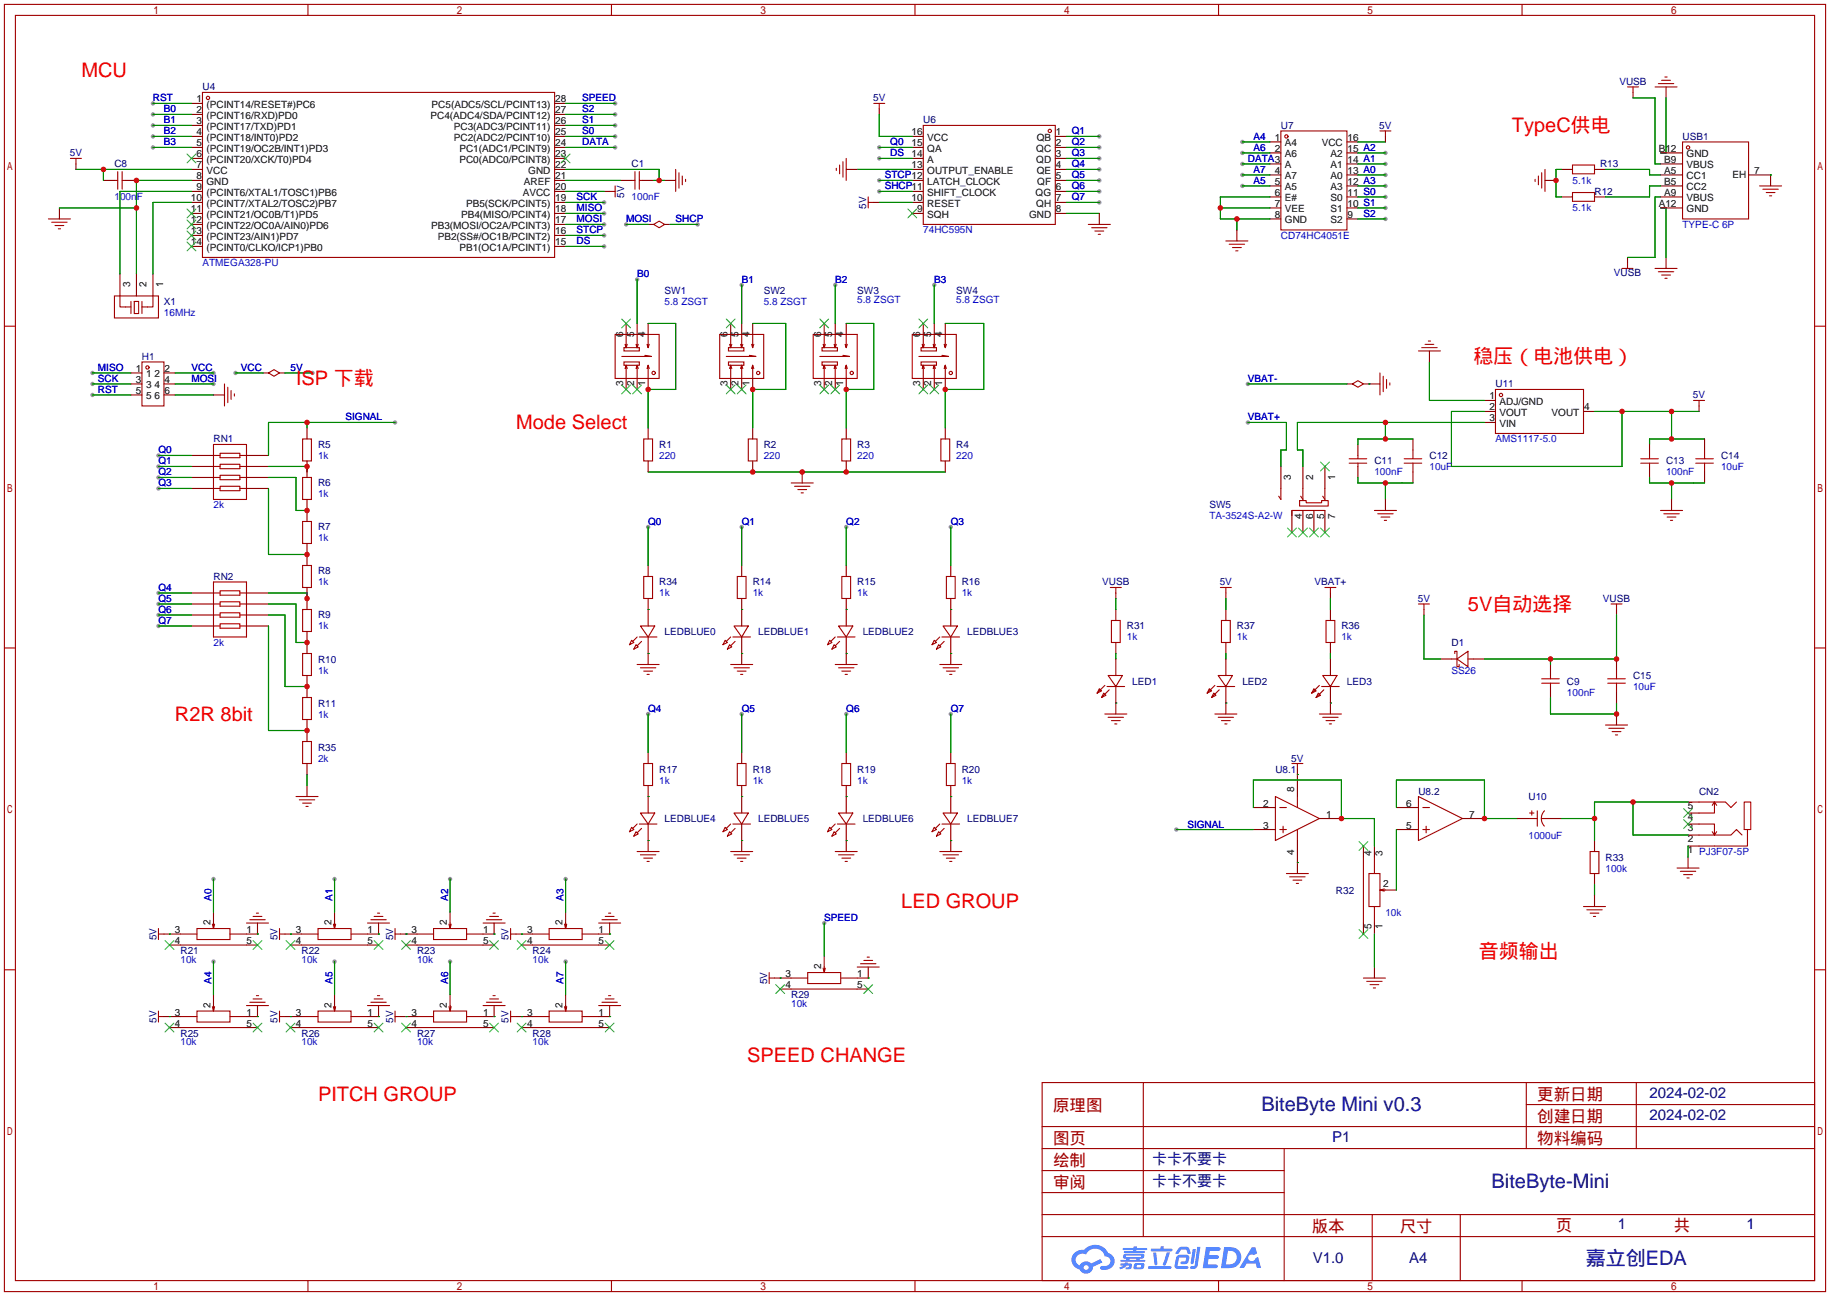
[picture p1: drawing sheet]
<svg xmlns="http://www.w3.org/2000/svg" width="422mm" height="299mm" viewBox="0 0 422 299" stroke-linecap="round" stroke-linejoin="round" font-family="sans-serif">
<defs><g id="words">
<g font-size="4.6" fill="#f00">
<text x="18.8" y="17.9">MCU</text>
<text x="349" y="30.6">TypeC供电</text>
<text x="340.1" y="83.9">稳压（电池供电）</text>
<text x="68.3" y="89">ISP 下载</text>
<text x="119.1" y="99.2">Mode Select</text>
<text x="338.8" y="141.1">5V自动选择</text>
<text x="40.4" y="166.5">R2R 8bit</text>
<text x="208" y="209.6">LED GROUP</text>
<text x="341.4" y="221.1">音频输出</text>
<text x="172.5" y="245.2">SPEED CHANGE</text>
<text x="73.4" y="254.1">PITCH GROUP</text>
</g>
<g font-size="4.6" fill="#000080">
<text x="291.1" y="256.4">BiteByte Mini v0.3</text>
<text x="344.3" y="274.2">BiteByte-Mini</text>
<text x="366" y="292">嘉立创EDA</text>
</g>
<g font-size="3.8" fill="#a00000">
<text x="243.1" y="256.5">原理图</text>
<text x="354.8" y="254">更新日期</text>
<text x="354.8" y="259.1">创建日期</text>
<text x="243.1" y="269.2">绘制</text>
<text x="243.1" y="264.2">图页</text>
<text x="354.8" y="264.2">物料编码</text>
<text x="243.1" y="274.3">审阅</text>
<text x="302.8" y="284.5">版本</text>
<text x="323.1" y="284.5">尺寸</text>
<text x="359.2" y="284.2">页</text>
<text x="386.3" y="284.2">共</text>
</g>
<g font-size="3.5" fill="#000080">
<text x="380.7" y="253.5">2024-02-02</text>
<text x="307.5" y="263.7">P1</text>
<text x="380.7" y="258.6">2024-02-02</text>
<text x="265.9" y="268.8">卡卡不要卡</text>
<text x="265.9" y="273.8">卡卡不要卡</text>
<text x="373.4" y="283.7">1</text>
<text x="403.2" y="283.7">1</text>
<text x="303" y="291.6">V1.0</text>
<text x="325.3" y="291.6">A4</text>
</g>
<g font-size="2.3" fill="#00f">
<text x="35.3" y="23.4">RST</text>
<text x="134.4" y="23.4">SPEED</text>
<text x="37.8" y="26">B0</text>
<text x="37.8" y="28.5">B1</text>
<text x="134.4" y="26">S2</text>
<text x="134.4" y="28.5">S1</text>
<text x="37.8" y="31">B2</text>
<text x="37.8" y="33.6">B3</text>
<text x="134.4" y="31">S0</text>
<text x="134.4" y="33.6">DATA</text>
<text x="205.5" y="33.6">Q0</text>
<text x="247.4" y="31">Q1</text>
<text x="247.4" y="33.6">Q2</text>
<text x="289.3" y="34.8">A6</text>
<text x="289.3" y="32.3">A4</text>
<text x="204.2" y="41.2">STCP12</text>
<text x="205.5" y="36.1">DS</text>
<text x="247.4" y="36.1">Q3</text>
<text x="247.4" y="38.7">Q4</text>
<text x="247.4" y="41.2">Q5</text>
<text x="288" y="37.4">DATA3</text>
<text x="289.3" y="39.9">A7</text>
<text x="26.4" y="46.3">100nF</text>
<text x="133.1" y="46.3">SCK</text>
<text x="145.8" y="46.3">100nF</text>
<text x="204.2" y="43.7">SHCP11</text>
<text x="247.4" y="43.7">Q6</text>
<text x="247.4" y="46.3">Q7</text>
<text x="289.3" y="42.5">A5</text>
<text x="363" y="42.5">5.1k</text>
<text x="133.1" y="53.9">STCP</text>
<text x="133.1" y="51.4">MOSI</text>
<text x="133.1" y="48.8">MISO</text>
<text x="144.5" y="51.4">MOSI</text>
<text x="156" y="51.4">SHCP</text>
<text x="213.1" y="53.9">74HC595N</text>
<text x="314.7" y="50.1">S2</text>
<text x="363" y="48.8">5.1k</text>
<text x="388.4" y="52.6">TYPE-C 6P</text>
<text x="133.1" y="56.4">DS</text>
<text x="295.7" y="55.2">CD74HC4051E</text>
<text x="46.7" y="61.5">ATMEGA328-PU</text>
<text x="147.1" y="64.1">B0</text>
<text x="171.2" y="65.3">B1</text>
<text x="192.8" y="65.3">B2</text>
<text x="215.6" y="65.3">B3</text>
<text x="153.4" y="70.4">5.8 ZSGT</text>
<text x="176.3" y="70.4">5.8 ZSGT</text>
<text x="197.9" y="69.9">5.8 ZSGT</text>
<text x="220.7" y="69.9">5.8 ZSGT</text>
<text x="37.8" y="72.9">16MHz</text>
<text x="22.6" y="85.6">MISO</text>
<text x="22.6" y="88.2">SCK</text>
<text x="44.2" y="85.6">VCC</text>
<text x="44.2" y="88.2">MOSI</text>
<text x="55.6" y="85.6">VCC</text>
<text x="67.1" y="85.6">5V</text>
<text x="288" y="88.2">VBAT-</text>
<text x="22.6" y="90.7">RST</text>
<text x="79.8" y="97.1">SIGNAL</text>
<text x="288" y="97.1">VBAT+</text>
<text x="36.6" y="104.7">Q0</text>
<text x="36.6" y="107.2">Q1</text>
<text x="73.4" y="106">1k</text>
<text x="152.1" y="106">220</text>
<text x="176.3" y="106">220</text>
<text x="197.9" y="106">220</text>
<text x="220.7" y="106">220</text>
<text x="345.2" y="102.2">AMS1117-5.0</text>
<text x="36.6" y="109.8">Q2</text>
<text x="36.6" y="112.3">Q3</text>
<text x="317.2" y="109.8">100nF</text>
<text x="329.9" y="108.5">10uF</text>
<text x="384.6" y="109.8">100nF</text>
<text x="397.3" y="108.5">10uF</text>
<text x="49.3" y="117.4">2k</text>
<text x="73.4" y="114.9">1k</text>
<text x="279.1" y="119.9">TA-3524S-A2-W</text>
<text x="73.4" y="125">1k</text>
<text x="149.6" y="121.2">Q0</text>
<text x="171.2" y="121.2">Q1</text>
<text x="195.3" y="121.2">Q2</text>
<text x="219.5" y="121.2">Q3</text>
<text x="36.6" y="136.4">Q4</text>
<text x="73.4" y="135.2">1k</text>
<text x="152.1" y="137.7">1k</text>
<text x="173.7" y="137.7">1k</text>
<text x="197.9" y="137.7">1k</text>
<text x="222" y="137.7">1k</text>
<text x="36.6" y="139">Q5</text>
<text x="36.6" y="141.5">Q6</text>
<text x="36.6" y="144.1">Q7</text>
<text x="49.3" y="149.1">2k</text>
<text x="73.4" y="145.3">1k</text>
<text x="260.1" y="147.9">1k</text>
<text x="285.5" y="147.9">1k</text>
<text x="309.6" y="147.9">1k</text>
<text x="73.4" y="155.5">1k</text>
<text x="335" y="155.5">SS26</text>
<text x="361.7" y="160.6">100nF</text>
<text x="376.9" y="159.3">10uF</text>
<text x="73.4" y="165.7">1k</text>
<text x="149.6" y="164.4">Q4</text>
<text x="171.2" y="164.4">Q5</text>
<text x="195.3" y="164.4">Q6</text>
<text x="219.5" y="164.4">Q7</text>
<text x="73.4" y="175.8">2k</text>
<text x="152.1" y="180.9">1k</text>
<text x="173.7" y="180.9">1k</text>
<text x="197.9" y="180.9">1k</text>
<text x="222" y="180.9">1k</text>
<text x="274.1" y="191.1">SIGNAL</text>
<text x="352.8" y="193.6">1000uF</text>
<text x="370.6" y="201.2">100k</text>
<text x="48.8" y="208" transform="rotate(-90 48.8 208)">A0</text>
<text x="76.8" y="208" transform="rotate(-90 76.8 208)">A1</text>
<text x="103.4" y="208" transform="rotate(-90 103.4 208)">A2</text>
<text x="130.1" y="208" transform="rotate(-90 130.1 208)">A3</text>
<text x="190.2" y="212.6">SPEED</text>
<text x="319.8" y="211.4">10k</text>
<text x="41.7" y="222.3">10k</text>
<text x="48.8" y="227.1" transform="rotate(-90 48.8 227.1)">A4</text>
<text x="69.6" y="222.3">10k</text>
<text x="76.8" y="227.1" transform="rotate(-90 76.8 227.1)">A5</text>
<text x="96.3" y="222.3">10k</text>
<text x="103.4" y="227.1" transform="rotate(-90 103.4 227.1)">A6</text>
<text x="122.9" y="222.3">10k</text>
<text x="130.1" y="227.1" transform="rotate(-90 130.1 227.1)">A7</text>
<text x="182.6" y="232.5">10k</text>
<text x="41.7" y="241.3">10k</text>
<text x="69.6" y="241.3">10k</text>
<text x="96.3" y="241.3">10k</text>
<text x="122.9" y="241.3">10k</text>
</g>
<g font-size="2.3">
<text x="45.3" y="23.6">1</text>
<text x="128.1" y="23.6">28</text>
<text x="45.3" y="26.2">2</text>
<text x="45.3" y="28.7">3</text>
<text x="47.7" y="24.9">(PCINT14/RESET#)PC6</text>
<text x="47.7" y="27.5">(PCINT16/RXD)PD0</text>
<text x="47.7" y="30">(PCINT17/TXD)PD1</text>
<text x="99.4" y="27.5">PC4(ADC4/SDA/PCINT12)</text>
<text x="99.6" y="24.9">PC5(ADC5/SCL/PCINT13)</text>
<text x="104.8" y="30">PC3(ADC3/PCINT11)</text>
<text x="128.1" y="28.7">26</text>
<text x="128.1" y="26.2">27</text>
<text x="45.3" y="31.3">4</text>
<text x="45.3" y="33.8">5</text>
<text x="47.7" y="32.5">(PCINT18/INT0)PD2</text>
<text x="47.7" y="35.1">(PCINT19/OC2B/INT1)PD3</text>
<text x="104.8" y="32.5">PC2(ADC2/PCINT10)</text>
<text x="106" y="35.1">PC1(ADC1/PCINT9)</text>
<text x="128.1" y="33.8">24</text>
<text x="128.1" y="31.3">25</text>
<text x="210.4" y="33.8">15</text>
<text x="210.4" y="31.3">16</text>
<text x="214" y="35.1">QA</text>
<text x="214" y="32.5">VCC</text>
<text x="239.2" y="35.1">QC</text>
<text x="239.3" y="32.5">QB</text>
<text x="243.7" y="31.3">1</text>
<text x="243.7" y="33.8">2</text>
<text x="294.2" y="32.5">1</text>
<text x="294.2" y="35.1">2</text>
<text x="296.6" y="33.8">A4</text>
<text x="305.1" y="33.8">VCC</text>
<text x="311" y="35.1">15 A2</text>
<text x="311" y="32.5">16</text>
<text x="382.9" y="35.1">B12</text>
<text x="45.3" y="36.3">6</text>
<text x="45.3" y="38.9">7</text>
<text x="45.3" y="41.4">8</text>
<text x="47.7" y="37.6">(PCINT20/XCK/T0)PD4</text>
<text x="47.7" y="40.2">VCC</text>
<text x="106" y="37.6">PC0(ADC0/PCINT8)</text>
<text x="121.9" y="40.2">GND</text>
<text x="128.1" y="41.4">21</text>
<text x="128.1" y="38.9">22</text>
<text x="128.1" y="36.3">23</text>
<text x="210.4" y="38.9">13</text>
<text x="210.4" y="36.3">14</text>
<text x="214" y="40.2">OUTPUT_ENABLE</text>
<text x="214" y="37.6">A</text>
<text x="239.2" y="37.6">QD</text>
<text x="239.3" y="40.2">QE</text>
<text x="243.7" y="36.3">3</text>
<text x="243.7" y="38.9">4</text>
<text x="243.7" y="41.4">5</text>
<text x="294.2" y="40.2">4</text>
<text x="296.6" y="36.3">A6</text>
<text x="296.6" y="38.9">A</text>
<text x="296.6" y="41.4">A7</text>
<text x="307.1" y="41.4">A0</text>
<text x="307.1" y="38.9">A1</text>
<text x="307.1" y="36.3">A2</text>
<text x="311" y="40.2">13 A0</text>
<text x="311" y="37.6">14 A1</text>
<text x="384.1" y="40.2">A5</text>
<text x="384.1" y="37.6">B9</text>
<text x="389.3" y="41.4">CC1</text>
<text x="389.3" y="38.9">VBUS</text>
<text x="389.3" y="36.3">GND</text>
<text x="399.9" y="41.2">EH</text>
<text x="404.9" y="40.2">7</text>
<text x="44" y="46.5">10</text>
<text x="45.3" y="44">9</text>
<text x="47.7" y="42.7">GND</text>
<text x="47.7" y="45.2">(PCINT6/XTAL1/TOSC1)PB6</text>
<text x="47.7" y="47.8">(PCINT7/XTAL2/TOSC2)PB7</text>
<text x="107.6" y="47.8">PB5(SCK/PCINT5)</text>
<text x="120.7" y="45.2">AVCC</text>
<text x="120.9" y="42.7">AREF</text>
<text x="128.1" y="46.5">19</text>
<text x="128.1" y="44">20</text>
<text x="210.4" y="46.5">10</text>
<text x="214" y="47.8">RESET</text>
<text x="214" y="45.2">SHIFT_CLOCK</text>
<text x="214" y="42.7">LATCH_CLOCK</text>
<text x="239.1" y="45.2">QG</text>
<text x="239.2" y="47.8">QH</text>
<text x="239.4" y="42.7">QF</text>
<text x="243.7" y="44">6</text>
<text x="243.7" y="46.5">7</text>
<text x="294.2" y="42.7">5</text>
<text x="294.2" y="45.2">6</text>
<text x="294.2" y="47.8">7</text>
<text x="296.6" y="44">A5</text>
<text x="296.6" y="46.5">E#</text>
<text x="307.1" y="46.5">S0</text>
<text x="307.1" y="44">A3</text>
<text x="311" y="47.8">10 S1</text>
<text x="311" y="45.2">11 S0</text>
<text x="311" y="42.7">12 A3</text>
<text x="382.9" y="47.8">A12</text>
<text x="384.1" y="45.2">A9</text>
<text x="384.1" y="42.7">B5</text>
<text x="389.3" y="46.5">VBUS</text>
<text x="389.3" y="44">CC2</text>
<text x="44" y="49">11</text>
<text x="44" y="51.6">12</text>
<text x="47.7" y="50.3">(PCINT21/OC0B/T1)PD5</text>
<text x="47.7" y="52.9">(PCINT22/OC0A/AIN0)PD6</text>
<text x="99.5" y="52.9">PB3(MOSI/OC2A/PCINT3)</text>
<text x="106.4" y="50.3">PB4(MISO/PCINT4)</text>
<text x="128.1" y="51.6">17</text>
<text x="128.1" y="49">18</text>
<text x="211.7" y="49">9</text>
<text x="214" y="50.3">SQH</text>
<text x="237.5" y="50.3">GND</text>
<text x="243.7" y="49">8</text>
<text x="294.2" y="50.3">8</text>
<text x="296.6" y="49">VEE</text>
<text x="296.6" y="51.6">GND</text>
<text x="307.1" y="51.6">S2</text>
<text x="307.1" y="49">S1</text>
<text x="311" y="50.3">9</text>
<text x="389.3" y="49">GND</text>
<text x="44" y="54.1">13</text>
<text x="44" y="56.7">14</text>
<text x="47.7" y="55.4">(PCINT23/AIN1)PD7</text>
<text x="47.7" y="57.9">(PCINT0/CLKO/ICP1)PB0</text>
<text x="101" y="55.4">PB2(SS#/OC1B/PCINT2)</text>
<text x="106" y="57.9">PB1(OC1A/PCINT1)</text>
<text x="128.1" y="56.7">15</text>
<text x="128.1" y="54.1">16</text>
<text x="30" y="66.3" transform="rotate(-90 30 66.3)">3</text>
<text x="33.8" y="66.3" transform="rotate(-90 33.8 66.3)">2</text>
<text x="37.6" y="66.3" transform="rotate(-90 37.6 66.3)">1</text>
<text x="143.8" y="77.7" transform="rotate(-90 143.8 77.7)">6</text>
<text x="146.3" y="77.7" transform="rotate(-90 146.3 77.7)">5</text>
<text x="148.9" y="77.7" transform="rotate(-90 148.9 77.7)">4</text>
<text x="167.9" y="77.7" transform="rotate(-90 167.9 77.7)">6</text>
<text x="170.5" y="77.7" transform="rotate(-90 170.5 77.7)">5</text>
<text x="173" y="77.7" transform="rotate(-90 173 77.7)">4</text>
<text x="189.5" y="77.7" transform="rotate(-90 189.5 77.7)">6</text>
<text x="192.1" y="77.7" transform="rotate(-90 192.1 77.7)">5</text>
<text x="194.6" y="77.7" transform="rotate(-90 194.6 77.7)">4</text>
<text x="212.4" y="77.7" transform="rotate(-90 212.4 77.7)">6</text>
<text x="214.9" y="77.7" transform="rotate(-90 214.9 77.7)">5</text>
<text x="217.5" y="77.7" transform="rotate(-90 217.5 77.7)">4</text>
<text x="31.4" y="85.9">1</text>
<text x="31.4" y="88.4">3</text>
<text x="33.7" y="87.1">1</text>
<text x="33.7" y="89.7">3</text>
<text x="35.6" y="89.7">4</text>
<text x="35.6" y="87.1">2</text>
<text x="38" y="88.4">4</text>
<text x="38" y="85.9">2</text>
<text x="143.8" y="89.1" transform="rotate(-90 143.8 89.1)">3</text>
<text x="146.3" y="89.1" transform="rotate(-90 146.3 89.1)">2</text>
<text x="148.9" y="89.1" transform="rotate(-90 148.9 89.1)">1</text>
<text x="167.9" y="89.1" transform="rotate(-90 167.9 89.1)">3</text>
<text x="170.5" y="89.1" transform="rotate(-90 170.5 89.1)">2</text>
<text x="173" y="89.1" transform="rotate(-90 173 89.1)">1</text>
<text x="189.5" y="89.1" transform="rotate(-90 189.5 89.1)">3</text>
<text x="192.1" y="89.1" transform="rotate(-90 192.1 89.1)">2</text>
<text x="194.6" y="89.1" transform="rotate(-90 194.6 89.1)">1</text>
<text x="212.4" y="89.1" transform="rotate(-90 212.4 89.1)">3</text>
<text x="214.9" y="89.1" transform="rotate(-90 214.9 89.1)">2</text>
<text x="217.5" y="89.1" transform="rotate(-90 217.5 89.1)">1</text>
<text x="31.4" y="91">5</text>
<text x="33.7" y="92.2">5</text>
<text x="35.6" y="92.2">6</text>
<text x="38" y="91">6</text>
<text x="343.8" y="92.2">1</text>
<text x="343.8" y="94.8">2</text>
<text x="346.1" y="93.5">ADJ/GND</text>
<text x="365.6" y="94.8">4</text>
<text x="343.8" y="97.3">3</text>
<text x="346.1" y="96">VOUT</text>
<text x="346.1" y="98.6">VIN</text>
<text x="358.2" y="96">VOUT</text>
<text x="298" y="110.8" transform="rotate(-90 298 110.8)">3</text>
<text x="303.1" y="110.8" transform="rotate(-90 303.1 110.8)">2</text>
<text x="308.1" y="110.8" transform="rotate(-90 308.1 110.8)">1</text>
<text x="300.5" y="119.9" transform="rotate(-90 300.5 119.9)">4</text>
<text x="303.1" y="119.9" transform="rotate(-90 303.1 119.9)">6</text>
<text x="305.6" y="119.9" transform="rotate(-90 305.6 119.9)">5</text>
<text x="308.1" y="119.9" transform="rotate(-90 308.1 119.9)">7</text>
<text x="298.7" y="182.9" transform="rotate(-90 298.7 182.9)">8</text>
<text x="291.6" y="186.2">2</text>
<text x="291.6" y="191.3">3</text>
<text x="306.1" y="188.7">1</text>
<text x="324.6" y="186.2">6</text>
<text x="324.6" y="191.3">5</text>
<text x="339.1" y="188.7">7</text>
<text x="389.6" y="191.9">3</text>
<text x="389.6" y="189.3">4</text>
<text x="389.6" y="186.8">5</text>
<text x="298.7" y="197.4" transform="rotate(-90 298.7 197.4)">4</text>
<text x="316.6" y="197.6" transform="rotate(-90 316.6 197.6)">4</text>
<text x="319.1" y="197.6" transform="rotate(-90 319.1 197.6)">3</text>
<text x="389.6" y="194.4">2</text>
<text x="389.6" y="196.9">1 PJ3F07-5P</text>
<text x="319.3" y="204.8">2</text>
<text x="40.4" y="215.4">3</text>
<text x="48.6" y="213.6" transform="rotate(-90 48.6 213.6)">2</text>
<text x="56.9" y="215.4">1</text>
<text x="68.3" y="215.4">3</text>
<text x="76.5" y="213.6" transform="rotate(-90 76.5 213.6)">2</text>
<text x="84.8" y="215.4">1</text>
<text x="95" y="215.4">3</text>
<text x="103.2" y="213.6" transform="rotate(-90 103.2 213.6)">2</text>
<text x="111.5" y="215.4">1</text>
<text x="121.7" y="215.4">3</text>
<text x="129.8" y="213.6" transform="rotate(-90 129.8 213.6)">2</text>
<text x="138.2" y="215.4">1</text>
<text x="316.6" y="214.4" transform="rotate(-90 316.6 214.4)">5</text>
<text x="319.1" y="214.4" transform="rotate(-90 319.1 214.4)">1</text>
<text x="40.4" y="218">4</text>
<text x="56.9" y="218">5</text>
<text x="68.3" y="218">4</text>
<text x="84.8" y="218">5</text>
<text x="95" y="218">4</text>
<text x="111.5" y="218">5</text>
<text x="121.7" y="218">4</text>
<text x="138.2" y="218">5</text>
<text x="181.3" y="225.6">3</text>
<text x="189.5" y="223.8" transform="rotate(-90 189.5 223.8)">2</text>
<text x="197.9" y="225.6">1</text>
<text x="48.6" y="232.6" transform="rotate(-90 48.6 232.6)">2</text>
<text x="76.5" y="232.6" transform="rotate(-90 76.5 232.6)">2</text>
<text x="103.2" y="232.6" transform="rotate(-90 103.2 232.6)">2</text>
<text x="129.8" y="232.6" transform="rotate(-90 129.8 232.6)">2</text>
<text x="181.3" y="228.1">4</text>
<text x="197.9" y="228.1">5</text>
<text x="40.4" y="234.5">3</text>
<text x="40.4" y="237">4</text>
<text x="56.9" y="234.5">1</text>
<text x="56.9" y="237">5</text>
<text x="68.3" y="234.5">3</text>
<text x="68.3" y="237">4</text>
<text x="84.8" y="234.5">1</text>
<text x="84.8" y="237">5</text>
<text x="95" y="234.5">3</text>
<text x="95" y="237">4</text>
<text x="111.5" y="234.5">1</text>
<text x="111.5" y="237">5</text>
<text x="121.7" y="234.5">3</text>
<text x="121.7" y="237">4</text>
<text x="138.2" y="234.5">1</text>
<text x="138.2" y="237">5</text>
</g>
<g font-size="2.3" fill="#000080">
<text x="46.7" y="20.9">U4</text>
<text x="201.5" y="23.4">5V</text>
<text x="373.8" y="19.6">VUSB</text>
<text x="213.1" y="28.5">U6</text>
<text x="295.7" y="29.8">U7</text>
<text x="318.4" y="29.8">5V</text>
<text x="388.4" y="32.3">USB1</text>
<text x="16.1" y="36.1">5V</text>
<text x="26.4" y="38.7">C8</text>
<text x="145.8" y="38.7">C1</text>
<text x="369.3" y="38.7">R13</text>
<text x="144.1" y="45.6" transform="rotate(-90 144.1 45.6)">5V</text>
<text x="368" y="45">R12</text>
<text x="199.9" y="48.1" transform="rotate(-90 199.9 48.1)">5V</text>
<text x="372.5" y="63.8">VUSB</text>
<text x="37.8" y="70.4">X1</text>
<text x="153.4" y="67.9">SW1</text>
<text x="176.3" y="67.9">SW2</text>
<text x="197.9" y="67.9">SW3</text>
<text x="220.7" y="67.9">SW4</text>
<text x="32.8" y="83.1">H1</text>
<text x="345.2" y="89.5">U11</text>
<text x="390.8" y="92">5V</text>
<text x="49.3" y="102.2">RN1</text>
<text x="73.4" y="103.4">R5</text>
<text x="152.1" y="103.4">R1</text>
<text x="176.3" y="103.4">R2</text>
<text x="197.9" y="103.4">R3</text>
<text x="220.7" y="103.4">R4</text>
<text x="317.2" y="107.2">C11</text>
<text x="329.9" y="106">C12</text>
<text x="384.6" y="107.2">C13</text>
<text x="397.3" y="106">C14</text>
<text x="73.4" y="112.3">R6</text>
<text x="279.1" y="117.4">SW5</text>
<text x="73.4" y="122.5">R7</text>
<text x="49.3" y="133.9">RN2</text>
<text x="73.4" y="132.6">R8</text>
<text x="152.1" y="135.2">R34</text>
<text x="173.7" y="135.2">R14</text>
<text x="197.9" y="135.2">R15</text>
<text x="222" y="135.2">R16</text>
<text x="254.4" y="135.2">VUSB</text>
<text x="281.5" y="135.2">5V</text>
<text x="303.4" y="135.2">VBAT+</text>
<text x="73.4" y="142.8">R9</text>
<text x="327.3" y="139">5V</text>
<text x="370" y="139">VUSB</text>
<text x="153.4" y="146.6">LEDBLUE0</text>
<text x="175" y="146.6">LEDBLUE1</text>
<text x="199.1" y="146.6">LEDBLUE2</text>
<text x="223.3" y="146.6">LEDBLUE3</text>
<text x="260.1" y="145.3">R31</text>
<text x="285.5" y="145.3">R37</text>
<text x="309.6" y="145.3">R36</text>
<text x="335" y="149.1">D1</text>
<text x="73.4" y="153">R10</text>
<text x="261.4" y="158">LED1</text>
<text x="286.8" y="158">LED2</text>
<text x="310.9" y="158">LED3</text>
<text x="361.7" y="158">C9</text>
<text x="376.9" y="156.8">C15</text>
<text x="73.4" y="163.1">R11</text>
<text x="73.4" y="173.3">R35</text>
<text x="152.1" y="178.4">R17</text>
<text x="173.7" y="178.4">R18</text>
<text x="197.9" y="178.4">R19</text>
<text x="222" y="178.4">R20</text>
<text x="294.4" y="178.4">U8.1</text>
<text x="298.1" y="175.8">5V</text>
<text x="327.4" y="183.4">U8.2</text>
<text x="352.8" y="184.7">U10</text>
<text x="392.2" y="183.4">CN2</text>
<text x="153.4" y="189.8">LEDBLUE4</text>
<text x="175" y="189.8">LEDBLUE5</text>
<text x="199.1" y="189.8">LEDBLUE6</text>
<text x="223.3" y="189.8">LEDBLUE7</text>
<text x="370.6" y="198.7">R33</text>
<text x="308.4" y="206.3">R32</text>
<text x="36.1" y="217.1" transform="rotate(-90 36.1 217.1)">5V</text>
<text x="41.7" y="220.3">R21</text>
<text x="64.1" y="217.1" transform="rotate(-90 64.1 217.1)">5V</text>
<text x="69.6" y="220.3">R22</text>
<text x="90.7" y="217.1" transform="rotate(-90 90.7 217.1)">5V</text>
<text x="96.3" y="220.3">R23</text>
<text x="117.4" y="217.1" transform="rotate(-90 117.4 217.1)">5V</text>
<text x="122.9" y="220.3">R24</text>
<text x="177.1" y="227.2" transform="rotate(-90 177.1 227.2)">5V</text>
<text x="182.6" y="230.4">R29</text>
<text x="36.1" y="236.1" transform="rotate(-90 36.1 236.1)">5V</text>
<text x="41.7" y="239.3">R25</text>
<text x="64.1" y="236.1" transform="rotate(-90 64.1 236.1)">5V</text>
<text x="69.6" y="239.3">R26</text>
<text x="90.7" y="236.1" transform="rotate(-90 90.7 236.1)">5V</text>
<text x="96.3" y="239.3">R27</text>
<text x="117.4" y="236.1" transform="rotate(-90 117.4 236.1)">5V</text>
<text x="122.9" y="239.3">R28</text>
</g>
</g></defs>
<g fill="#999">
<circle cx="271.5" cy="191.5" r=".51"/>
<circle cx="21.3" cy="86.1" r=".51"/>
<circle cx="21.3" cy="88.6" r=".51"/>
<circle cx="21.3" cy="91.2" r=".51"/>
<circle cx="49.3" cy="86.1" r=".51"/>
<circle cx="49.3" cy="88.6" r=".51"/>
<circle cx="54.4" cy="86.1" r=".51"/>
<circle cx="72.1" cy="86.1" r=".51"/>
<circle cx="35.3" cy="23.9" r=".51"/>
<circle cx="202.9" cy="34" r=".51"/>
<circle cx="202.9" cy="36.6" r=".51"/>
<circle cx="253.7" cy="31.5" r=".51"/>
<circle cx="253.7" cy="34" r=".51"/>
<circle cx="253.7" cy="36.6" r=".51"/>
<circle cx="253.7" cy="39.1" r=".51"/>
<circle cx="253.7" cy="41.7" r=".51"/>
<circle cx="253.7" cy="44.2" r=".51"/>
<circle cx="253.7" cy="46.7" r=".51"/>
<circle cx="139.4" cy="56.9" r=".51"/>
<circle cx="139.4" cy="54.4" r=".51"/>
<circle cx="144.5" cy="51.8" r=".51"/>
<circle cx="161" cy="51.8" r=".51"/>
<circle cx="319.8" cy="40.4" r=".51"/>
<circle cx="319.8" cy="37.8" r=".51"/>
<circle cx="319.8" cy="35.3" r=".51"/>
<circle cx="319.8" cy="50.5" r=".51"/>
<circle cx="319.8" cy="48" r=".51"/>
<circle cx="319.8" cy="45.5" r=".51"/>
<circle cx="319.8" cy="42.9" r=".51"/>
<circle cx="286.8" cy="40.4" r=".51"/>
<circle cx="286.8" cy="37.8" r=".51"/>
<circle cx="286.8" cy="35.3" r=".51"/>
<circle cx="286.8" cy="32.8" r=".51"/>
<circle cx="286.8" cy="42.9" r=".51"/>
<circle cx="142" cy="26.4" r=".51"/>
<circle cx="142" cy="29" r=".51"/>
<circle cx="142" cy="31.5" r=".51"/>
<circle cx="142" cy="34" r=".51"/>
<circle cx="35.3" cy="26.4" r=".51"/>
<circle cx="35.3" cy="29" r=".51"/>
<circle cx="35.3" cy="31.5" r=".51"/>
<circle cx="35.3" cy="34" r=".51"/>
<circle cx="147.1" cy="64.5" r=".51"/>
<circle cx="171.2" cy="65.8" r=".51"/>
<circle cx="192.8" cy="65.8" r=".51"/>
<circle cx="215.6" cy="65.8" r=".51"/>
<circle cx="202.9" cy="44.2" r=".51"/>
<circle cx="202.9" cy="41.7" r=".51"/>
<circle cx="139.4" cy="51.8" r=".51"/>
<circle cx="139.4" cy="49.3" r=".51"/>
<circle cx="139.4" cy="46.7" r=".51"/>
<circle cx="149.6" cy="121.7" r=".51"/>
<circle cx="171.2" cy="121.7" r=".51"/>
<circle cx="195.3" cy="121.7" r=".51"/>
<circle cx="219.5" cy="121.7" r=".51"/>
<circle cx="149.6" cy="164.8" r=".51"/>
<circle cx="171.2" cy="164.8" r=".51"/>
<circle cx="195.3" cy="164.8" r=".51"/>
<circle cx="219.5" cy="164.8" r=".51"/>
<circle cx="49.3" cy="202.9" r=".51"/>
<circle cx="77.2" cy="202.9" r=".51"/>
<circle cx="103.9" cy="202.9" r=".51"/>
<circle cx="130.6" cy="202.9" r=".51"/>
<circle cx="49.3" cy="222" r=".51"/>
<circle cx="77.2" cy="222" r=".51"/>
<circle cx="103.9" cy="222" r=".51"/>
<circle cx="130.6" cy="222" r=".51"/>
<circle cx="190.2" cy="213.1" r=".51"/>
<circle cx="142" cy="23.9" r=".51"/>
<circle cx="91.2" cy="97.5" r=".51"/>
<circle cx="36.6" cy="105.2" r=".51"/>
<circle cx="36.6" cy="107.7" r=".51"/>
<circle cx="36.6" cy="110.2" r=".51"/>
<circle cx="36.6" cy="112.8" r=".51"/>
<circle cx="36.6" cy="136.9" r=".51"/>
<circle cx="36.6" cy="139.4" r=".51"/>
<circle cx="36.6" cy="142" r=".51"/>
<circle cx="36.6" cy="144.5" r=".51"/>
<circle cx="288" cy="88.6" r=".51"/>
<circle cx="288" cy="97.5" r=".51"/>
</g>
<g fill="none" stroke="#a10000" stroke-width=".25">
<path d="M1 1h420.4v297.2h-420.4zM3.6 3.6h415.2v292.1h-415.2zM71.1 1v2.6M141.1 1v2.6M211.2 1v2.6M281.3 1v2.6M351.3 1v2.6M1 75.3h2.6M418.8 75.3h2.6M1 149.6h2.6M418.8 149.6h2.6M1 223.9h2.6"/>
<path d="M418.8 223.9h2.6M240.5 249.9h178.3v45.8h-178.3zM263.9 249.9v35.6M352.3 249.9v15.3M352.3 255h66.5M377.7 249.9v15.3M240.5 270.3h55.9M240.5 265.2h178.3M240.5 275.3h55.9M240.5 260.1h178.3M296.4 265.2v30.5M71.1 295.7v2.5"/>
<path d="M141.1 295.7v2.5M211.2 295.7v2.5M240.5 285.5h178.3M240.5 280.4h178.3M281.3 295.7v2.5M316.7 280.4v15.3M337.1 280.4v15.3M351.3 295.7v2.5"/>
</g>
<g fill="#5487ff">
<path d="M278.4 287.9h2.6a.48 .48 0 0 1 .7 .4 .48 .48 0 0 1-.7 .5h-1.8l-.1 1h1.9a.43 .43 0 0 1 .4 .5 .43 .43 0 0 1-.5 .3h-1.9l-.2 1.3h1.6a.45 .45 0 0 1 .6 .2 .45 .45 0 0 1-.1 .6l-3.3 .1z"/>
<path d="M288.9 288h.9l.4 1.4-.8 .4a.84 .84 0 0 0-1.2 .2 .84 .84 0 0 0 .3 1.2 .84 .84 0 0 0 1.2-.4l.1-.3 .6-.3 .7 2.5h-1l-.3-1h-2l-.6 1h-1.1z"/>
<path d="M275.3 288.4h.7l-.5 3.2a.36 .36 0 0 1-.3 .3 .36 .36 0 0 1-.4-.4z"/>
<path d="M276.4 287.9h.7l-.6 4.3a1.13 1.13 0 0 1-1.8 .6l.2-.4 .7-.1 .2-.2z"/>
<path d="M272.1 288.2l.6-.4h1a.77 .77 0 0 1 .8 .6l.3 .9-.1 .2h-.6l-.2-.9-.3-.1h-.9l-.7 1-.7-.1z"/>
<path d="M271.6 290l.6-.3h1.7a.81 .81 0 0 1 .6 .5 .81 .81 0 0 1-.1 .9 .81 .81 0 0 1-.9 .8h-.7a.32 .32 0 0 1-.3-.4 .32 .32 0 0 1 .4-.3h.7l.2-.9-1.6 .1-.4 1.9h2.2a.32 .32 0 0 1 .3 .4 .32 .32 0 0 1-.4 .3l-2.2-.1-.5-.3-.1-.5z"/>
<path d="M265.1 292.3h5a.33 .33 0 0 1 .3 .4 .33 .33 0 0 1-.4 .3h-4.8l-.2-.2z"/>
<path d="M269.3 289.1h.8l-.7 2a.98 .98 0 0 1-.7 1.1l-.3-.3z"/>
<path d="M266.2 289.2h.7l.3 2.6a.34 .34 0 0 1-.3 .3 .34 .34 0 0 1-.4-.2z"/>
<path d="M265.7 288.3h2.1l.3-.6h.5l-.1 .6h1.8a.32 .32 0 0 1 .4 .3 .32 .32 0 0 1-.4 .3h-4.5l-.2-.1z"/>
<path d="M258.7 291.7h.9l.1-.2h.6v.2h.8l.2 .2-.2 .9-1.3 .2v-.4h.7l.1-.4a.68 .68 0 0 0-1 .4l-1.1 .4-.2-.4 1-.4h-.7z"/>
<path d="M259.2 288.1h2.4l.1-.3h.7v.3h2.1l.3 .3-.3 .2h-2.2v.3h1.8l.2 .2-.2 .2h-4.6v-.4h2v-.3h-2.2l-.2-.1z"/>
<path d="M282.6 287.9l-.8 4.9h1.7a2.5 2.5 0 0 0 3-2.5 2.5 2.5 0 0 0-3.1-2.4zM283.4 288.8a1.65 1.65 0 0 1 2.1 1.6 1.65 1.65 0 0 1-2.2 1.5h-.3z"/>
<path d="M259.4 289.7l-.2 .7 .7 .2 .1 .3h-1.3l.1 .4h5.3l.3-.2-.2-.2h-1.2l.2-.3a.7 .7 0 0 0 .8-.2 .7 .7 0 0 0 0-.9h-4.2zM260 289.9l3.4 .1-.2 .2h-3.2zM260.7 290.6h1.7l-.2 .3h-1.4z"/>
<path d="M261.8 291.8a1.05 1.05 0 0 0 0 1.2 2.91 2.91 0 0 0 2.2-.2 .98 .98 0 0 0 0-1.2h-1.7zM262.4 292.1l.9-.1 .1 .4-.3 .2h-.8z"/>
<path d="M248.1 289.2a2.23 2.23 0 0 0-.7 2.3 2.23 2.23 0 0 0 1.8 1.6 1.58 1.58 0 0 0 1.8 .9 1.58 1.58 0 0 0 1.3-1.5l2.2-1-.5-.8-2.1 1a1.65 1.65 0 0 0-2.7 .5 1.47 1.47 0 0 1-.7-2.1 1.47 1.47 0 0 1 2.2-.4 2.3 2.3 0 0 1 2.3-1.4 2.3 2.3 0 0 1 2 1.8 1.12 1.12 0 0 1 1.3 1 1.12 1.12 0 0 1-1.1 1.2h-.7a.45 .45 0 0 0-.6 .3 .45 .45 0 0 0 .4 .6 2.21 2.21 0 0 0 2.3-.6 2.21 2.21 0 0 0 .5-2.3 2.13 2.13 0 0 0-1.3-1 3.3 3.3 0 0 0-5.6-.7l-1.1 .1zM250.1 292.7a.6 .6 0 0 1 1.2 0 .6 .6 0 0 1-1.2 0z"/>
</g>
<g fill="none" stroke="#a10000" stroke-width=".25">
<path d="M382.8 19.3h3.5M383.5 18.5h2.1M384.3 17.8h.5M16.3 36.6h2.5M17.5 36.6v1.2M27.2 39.6v4.1M28.2 39.6v4.1M46.7 21.3h81.3v38.1h-81.3zM146.6 39.6v4.1M147.6 39.6v4.1M156 39.1v5.1M156.7 39.9v3.5"/>
<path d="M193 38.9v.5M193.8 38.1v2M194.6 37.3v3.6M195.3 36.6v5.1M201.7 23.9h2.5M202.9 23.9v1.2M213.1 29h30.5v22.8h-30.5zM295.7 30.2h15.2v22.9h-15.2zM318.5 30.2h2.6M319.8 30.2v1.3M355.9 39.9v3.5M356.6 39.1v5.1"/>
<path d="M363 38.1h5v2h-5zM375.7 20.1h2.5M376.9 20.1v1.2M382 20.1h5.1M388.4 32.8h15.2v17.7h-15.2zM11.2 50.5h5.1M11.9 51.3h3.6M12.7 52.1h2M13.5 52.8h.5M26.4 41.7h.8M28.2 41.7h.8M140.7 44.2h1.3"/>
<path d="M142 42.9v2.6M145.8 41.7h.8M147.6 41.7h.7M150.9 51.8l1.2-.7 1.3 .7-1.3 .8zM157.5 40.6v2.1M158.2 41.4v.5M200.4 45.5v2.5M200.4 46.7h1.3M251.2 51.8h5.1M252 52.6h3.5M252.7 53.3h2.1M253.5 54.1h.5"/>
<path d="M283 55.6h5M283.7 56.4h3.6M284.5 57.2h2M285.2 57.9h.6M354.3 41.4v.5M355.1 40.6v2.1M363 44.5h5v2h-5zM406.1 42.9h5.1M406.9 43.7h3.6M407.7 44.5h2M408.4 45.2h.5M26.4 68.3h10.2v5.1h-10.2z"/>
<path d="M27.7 68.3v2.6h2.5M30.2 69.6v2.8M31 69.6h1v2.8h-1zM32.8 69.6v2.8M35.3 68.3v2.6h-2.5M142 77.2h10.1v10.2h-10.1zM144.5 77.2v3.1l-.2-.8M144.8 79.5l-.3 .8M147.1 77.2v3.1l-.3-.8M147.3 79.5l-.2 .8M149.6 77.2v3.1l-.2-.8M149.9 79.5l-.3 .8"/>
<path d="M166.1 77.2h10.2v10.2h-10.2zM168.7 77.2v3.1l-.3-.8M168.9 79.5l-.2 .8M171.2 77.2v3.1l-.3-.8M171.4 79.5l-.2 .8M173.7 77.2v3.1l-.2-.8M174 79.5l-.3 .8M187.7 77.2h10.2v10.2h-10.2zM190.2 77.2v3.1l-.2-.8M190.5 79.5l-.3 .8M192.8 77.2v3.1l-.3-.8M193 79.5l-.2 .8"/>
<path d="M195.3 77.2v3.1l-.2-.8M195.6 79.5l-.3 .8M210.6 77.2h10.1v10.2h-10.1zM213.1 77.2v3.1l-.2-.8M213.4 79.5l-.3 .8M215.6 77.2v3.1l-.2-.8M215.9 79.5l-.3 .8M218.2 77.2v3.1l-.3-.8M218.4 79.5l-.2 .8M328.9 79.5h2.1M329.7 78.7h.5M374.4 62h2.5"/>
<path d="M375.7 60.7v1.3M382 62h5.1M382.8 62.7h3.5M383.5 63.5h2.1M384.3 64.3h.5M32.8 83.6h5v10.1h-5zM51.8 88.6v5.1M52.6 89.4v3.6M53.3 90.2v2M54.1 90.9v.5M62 86.1l1.2-.8 1.3 .8-1.3 .8zM144 83.6h3.6v.7h-3.6z"/>
<path d="M144 80.3h3.6v.7h-3.6zM144.3 85.1l.2-.8v3.1M144.5 84.3l.3 .8M146.8 85.1l.3-.8v3.1M147.1 84.3l.2 .8M148.8 82l1.6 .3h-6.9M149.4 85.1l.2-.8v3.1M149.6 84.3l.3 .8M168.1 83.6h3.6v.7h-3.6zM168.1 80.3h3.6v.7h-3.6zM168.4 85.1l.3-.8v3.1M168.7 84.3l.2 .8"/>
<path d="M170.9 85.1l.3-.8v3.1M171.2 84.3l.2 .8M173 82l1.5 .3h-6.9M173.5 85.1l.2-.8v3.1M173.7 84.3l.3 .8M189.7 83.6h3.6v.7h-3.6zM189.7 80.3h3.6v.7h-3.6zM190 85.1l.2-.8v3.1M190.2 84.3l.3 .8M192.5 85.1l.3-.8v3.1M192.8 84.3l.2 .8M194.6 82l1.5 .3h-6.9"/>
<path d="M195.1 85.1l.2-.8v3.1M195.3 84.3l.3 .8M212.6 83.6h3.6v.7h-3.6zM212.6 80.3h3.6v.7h-3.6zM212.9 85.1l.2-.8v3.1M213.1 84.3l.3 .8M215.4 85.1l.2-.8v3.1M215.6 84.3l.3 .8M217.4 82l1.5 .3h-6.8M217.9 85.1l.3-.8v3.1M218.2 84.3l.2 .8M312.2 88.6l1.2-.7 1.3 .7-1.3 .8z"/>
<path d="M318.5 86.1v5.1M319.3 86.9v3.5M320 87.6v2.1M320.8 88.4v.5M327.4 81h5.1M328.2 80.3h3.5M345.2 89.9h20.3v10.2h-20.3zM390.9 92.5h2.5M392.2 92.5v1.2M49.3 105.2h1.5M49.3 102.6h7.6v12.7h-7.6zM49.3 112.8h1.5"/>
<path d="M49.3 107.7h1.5M49.3 110.2h1.5M50.8 112.3h4.6v1h-4.6zM50.8 109.7h4.6v1h-4.6zM50.8 107.2h4.6v1h-4.6zM50.8 104.6h4.6v1.1h-4.6zM55.4 105.2h1.5M55.4 112.8h1.5M55.4 107.7h1.5M55.4 110.2h1.5M69.8 101.3h2.1v5.1h-2.1zM69.8 110.2h2.1v5.1h-2.1z"/>
<path d="M148.6 101.3h2v5.1h-2zM172.7 101.3h2.1v5.1h-2.1zM182.6 111.5h5.1M183.4 112.3h3.5M184.1 113h2.1M184.9 113.8h.5M194.3 101.3h2v5.1h-2zM217.2 101.3h2v5.1h-2zM295.7 112.8v2.5l-.6-.7M300 115.6h1.5v.5h3.6v-.5h1.5v1.2h-6.6zM300.7 112.8v2.5l-.5-.7M305.8 117.9h-7.6v1.2"/>
<path d="M305.8 112.8v2.5l-.5-.7M311.4 106.9h4.1M311.4 105.9h4.1M313.4 105.2v.7M313.4 106.9v.8M317.2 117.9h5.1M318 118.6h3.6M318.8 119.4h2M324.1 106.9h4.1M324.1 105.9h4.1M326.1 103.9v2M326.1 106.9v2.1"/>
<path d="M378.7 106.9h4.1M378.7 105.9h4.1M380.7 105.2v.7M380.7 106.9v.8M383.3 117.9h5.1M384 118.6h3.6M384.8 119.4h2M391.4 106.9h4.1M391.4 105.9h4.1M393.4 103.9v2M393.4 106.9v2.1M49.3 134.4h7.6v12.7h-7.6z"/>
<path d="M49.3 136.9h1.5M49.3 139.4h1.5M50.8 138.9h4.6v1.1h-4.6zM50.8 136.4h4.6v1h-4.6zM55.4 136.9h1.5M55.4 139.4h1.5M69.8 120.4h2.1v5.1h-2.1zM69.8 130.6h2.1v5h-2.1zM148.6 133.1h2v5.1h-2zM170.2 133.1h2v5.1h-2zM194.3 133.1h2v5.1h-2zM218.4 133.1h2.1v5.1h-2.1z"/>
<path d="M256.3 135.6h2.5M257.6 135.6v1.3M281.7 135.6h2.5M283 135.6v1.3M305.8 135.6h2.6M307.1 135.6v1.3M319.5 120.1h.5M327.4 139.4h2.5M328.7 139.4v1.3M371.9 139.4h2.5M373.1 139.4v1.3M385.6 120.1h.5"/>
<path d="M49.3 144.5h1.5M49.3 142h1.5M50.8 144h4.6v1h-4.6zM50.8 141.5h4.6v1h-4.6zM55.4 144.5h1.5M55.4 142h1.5M69.8 140.7h2.1v5.1h-2.1zM69.8 150.9h2.1v5.1h-2.1zM145.8 147.8l.5 .5-1 .5zM146.8 148.8l.5 .6-1 .5zM147.1 147.1l-1.1 1M147.1 153.4h5"/>
<path d="M147.6 147.1h4M147.8 144.5h3.3l-1.5 2.6zM147.8 154.2h3.6M148.1 148.1l-1 1M148.6 154.9h2M149.4 155.7h.5M167.4 147.8l.5 .5-1 .5zM168.4 148.8l.5 .6-1 .5zM168.7 147.1l-1.1 1M168.7 153.4h5M169.2 147.1h4M169.4 144.5h3.3l-1.5 2.6z"/>
<path d="M169.4 154.2h3.6M169.7 148.1l-1 1M170.2 154.9h2M170.9 155.7h.5M191.5 147.8l.5 .5-1 .5zM192.5 148.8l.5 .6-1 .5zM192.8 147.1l-1 1M192.8 153.4h5.1M193.3 147.1h4.1M193.5 144.5h3.3l-1.5 2.6zM193.5 154.2h3.6M193.8 148.1l-1 1"/>
<path d="M194.3 154.9h2M195.1 155.7h.5M215.6 147.8l.6 .5-1.1 .5zM216.7 148.8l.5 .6-1 .5zM216.9 147.1l-1 1M216.9 153.4h5.1M217.4 147.1h4.1M217.7 144.5h3.3l-1.5 2.6zM217.7 154.2h3.5M217.9 148.1l-1 1M218.4 154.9h2.1M219.2 155.7h.5"/>
<path d="M253.7 159l.6 .5-1.1 .5zM255 158.2l-1.8 1.8M255.5 158.5h4.1M255.8 156h3.3l-1.5 2.5zM256 159.3l-1.7 1.7M256.5 143.3h2.1v5h-2.1zM279.1 159l.6 .5-1.1 .5zM280.4 158.2l-1.8 1.8M280.9 158.5h4.1M281.2 156h3.3l-1.5 2.5zM281.4 159.3l-1.7 1.7M281.9 143.3h2.1v5h-2.1z"/>
<path d="M303.3 159l.5 .5-1 .5zM304.5 158.2l-1.7 1.8M305.1 158.5h4M305.3 156h3.3l-1.5 2.5zM305.6 159.3l-1.8 1.7M306.1 143.3h2v5h-2zM335 152.1h1.3M335.8 150.9v-.5h.5v3.5h.5v-.5M336.3 152.1l2.5-1.7v3.5zM338.8 152.1h1.3M355.9 157.7h4M355.9 156.7h4"/>
<path d="M357.9 156v.7M357.9 157.7v.8M371.1 157.7h4.1M371.1 156.7h4.1M373.1 154.7v2M373.1 157.7v2.1M69.8 161h2.1v5.1h-2.1zM69.8 171.2h2.1v5.1h-2.1zM148.6 176.3h2v5.1h-2zM170.2 176.3h2v5.1h-2zM194.3 176.3h2v5.1h-2zM218.4 176.3h2.1v5.1h-2.1z"/>
<path d="M254.8 160l.5 .5-1 .5zM255 164.8h5.1M255.8 165.6h3.5M256.5 166.4h2.1M257.3 167.1h.5M280.2 160l.5 .5-1 .5zM280.4 164.8h5.1M281.2 165.6h3.5M281.9 166.4h2.1M282.7 167.1h.5M298.2 176.3h2.5M299.5 176.3v1.2"/>
<path d="M304.3 160l.5 .5-1 .5zM304.5 164.8h5.1M305.3 165.6h3.6M306.1 166.4h2M306.8 167.1h.5M370.6 167.4h5.1M371.3 168.1h3.6M372.1 168.9h2M372.9 169.7h.5M68.3 183.9h5.1M69.1 184.7h3.5M69.8 185.4h2.1"/>
<path d="M70.6 186.2h.5M145.8 191l.5 .5-1 .5zM146.8 192l.5 .5-1 .5zM147.1 190.2l-1.1 1.1M147.1 196.6h5M147.6 190.2h4M147.8 187.7h3.3l-1.5 2.5zM147.8 197.4h3.6M148.1 191.3l-1 1M148.6 198.1h2M149.4 198.9h.5M167.4 191l.5 .5-1 .5z"/>
<path d="M168.4 192l.5 .5-1 .5zM168.7 190.2l-1.1 1.1M168.7 196.6h5M169.2 190.2h4M169.4 187.7h3.3l-1.5 2.5zM169.4 197.4h3.6M169.7 191.3l-1 1M170.2 198.1h2M170.9 198.9h.5M191.5 191l.5 .5-1 .5zM192.5 192l.5 .5-1 .5zM192.8 190.2l-1 1.1"/>
<path d="M192.8 196.6h5.1M193.3 190.2h4.1M193.5 187.7h3.3l-1.5 2.5zM193.5 197.4h3.6M193.8 191.3l-1 1M194.3 198.1h2M195.1 198.9h.5M215.6 191l.6 .5-1.1 .5zM216.7 192l.5 .5-1 .5zM216.9 190.2l-1 1.1M216.9 196.6h5.1M217.4 190.2h4.1"/>
<path d="M217.7 187.7h3.3l-1.5 2.5zM217.7 197.4h3.5M217.9 191.3l-1 1M218.4 198.1h2.1M219.2 198.9h.5M294.4 183.9l10.1 5.1-10.1 5.1zM295.4 186.4h1.5M295.4 191.5h1.5M296.2 190.8v1.5M299.5 183.9v2.5M299.5 191.5v2.6M314.7 197.9v15.2"/>
<path d="M317.2 197.9v3.8M327.4 183.9l10.2 5.1-10.2 5.1zM328.4 186.4h1.5M328.4 191.5h1.5M329.2 190.8v1.5M352.8 189h2M353.1 187.7h1M353.6 187.2v1M354.8 187.2v3.6M355.9 189h2M356.5 187.2a2.54 2.54 0 0 0 0 3.5M367 196.6h2.1v5.1h-2.1z"/>
<path d="M392.2 192.8h7.3l1.3-1.3 1.3 1.3M392.2 190.2h3.5v2.6M392.2 185.2h6.1l1.2 1.2 1.3-1.2M395.2 192l.5 .8M395.7 185.2v2.5h-3.5M395.7 185.2l.5 .7M395.7 185.2l-.5 .7M396.2 192l-.5 .8M403.4 191.5h-.8v-6.3h1.5v6.3h-.7v3.8h-11.2M36.6 215.6h1.2M36.6 214.4v2.5M41.7 215.6h3.8"/>
<path d="M41.7 218.2h15.2M45.5 214.4h7.6v2.5h-7.6zM49 213.4l.3 1M49.3 213.1v1.3l.2-1M53.1 215.6h3.8M56.9 213.1h5.1M57.7 212.3h3.5M58.4 211.6h2.1M59.2 210.8h.5M64.5 215.6h1.3M64.5 214.4v2.5M69.6 215.6h3.8"/>
<path d="M69.6 218.2h15.2M73.4 214.4h7.6v2.5h-7.6zM77 213.4l.2 1M77.2 213.1v1.3l.3-1M81 215.6h3.8M84.8 213.1h5.1M85.6 212.3h3.6M86.4 211.6h2M87.1 210.8h.5M91.2 215.6h1.3M91.2 214.4v2.5M96.3 215.6h3.8"/>
<path d="M96.3 218.2h15.2M100.1 214.4h7.6v2.5h-7.6zM103.6 213.4l.3 1M103.9 213.1v1.3l.2-1M107.7 215.6h3.8M111.5 213.1h5.1M112.3 212.3h3.5M113 211.6h2.1M113.8 210.8h.5M117.9 215.6h1.2M117.9 214.4v2.5M122.9 215.6h3.8"/>
<path d="M122.9 218.2h15.3M126.7 214.4h7.7v2.5h-7.7zM130.3 213.4l.3 1M130.6 213.1v1.3l.2-1M134.4 215.6h3.8M138.2 213.1h5.1M138.9 212.3h3.6M139.7 211.6h2M140.5 210.8h.5M296.9 201.7h5.1M297.7 202.4h3.5M298.4 203.2h2.1"/>
<path d="M299.2 204h.5M316 201.7h2.5v7.6h-2.5zM317.2 209.3v3.8M319.5 205.2l-1 .3M319.8 205.5h-1.3l1 .2M365.5 209.3h5.1M366.3 210.1h3.5M367 210.8h2.1M367.8 211.6h.5M387.1 200.4h5.1M387.9 201.2h3.5M388.6 201.9h2.1"/>
<path d="M389.4 202.7h.5M36.6 234.7h1.2M36.6 233.4v2.6M41.7 234.7h3.8M41.7 237.2h15.2M45.5 233.4h7.6v2.6h-7.6zM49 232.4l.3 1M49.3 232.2v1.2l.2-1M53.1 234.7h3.8M56.9 232.2h5.1M57.7 231.4h3.5M58.4 230.6h2.1"/>
<path d="M59.2 229.9h.5M64.5 234.7h1.3M64.5 233.4v2.6M69.6 234.7h3.8M69.6 237.2h15.2M73.4 233.4h7.6v2.6h-7.6zM77 232.4l.2 1M77.2 232.2v1.2l.3-1M81 234.7h3.8M84.8 232.2h5.1M85.6 231.4h3.6M86.4 230.6h2"/>
<path d="M87.1 229.9h.5M91.2 234.7h1.3M91.2 233.4v2.6M96.3 234.7h3.8M96.3 237.2h15.2M100.1 233.4h7.6v2.6h-7.6zM103.6 232.4l.3 1M103.9 232.2v1.2l.2-1M107.7 234.7h3.8M111.5 232.2h5.1M112.3 231.4h3.5M113 230.6h2.1"/>
<path d="M113.8 229.9h.5M117.9 234.7h1.2M117.9 233.4v2.6M122.9 234.7h3.8M122.9 237.2h15.3M126.7 233.4h7.7v2.6h-7.7zM130.3 232.4l.3 1M130.6 232.2v1.2l.2-1M134.4 234.7h3.8M138.2 232.2h5.1M138.9 231.4h3.6M139.7 230.6h2"/>
<path d="M140.5 229.9h.5M177.5 225.8h1.3M177.5 224.5v2.6M182.6 225.8h3.8M182.6 228.3h15.3M186.4 224.5h7.7v2.6h-7.7zM190 223.5l.2 1M190.2 223.3v1.2l.3-1M194.1 225.8h3.8M197.9 223.3h5M198.6 222.5h3.6M199.4 221.7h2"/>
<path d="M200.2 221h.5M314.7 225.8h5.1M315.5 226.6h3.5M316.2 227.3h2.1M317 228.1h.5"/>
<circle cx="48" cy="22.6" r=".38"/>
<circle cx="242.3" cy="30.2" r=".38"/>
<circle cx="296.9" cy="31.5" r=".38"/>
<circle cx="389.6" cy="34" r=".38"/>
<circle cx="34" cy="84.8" r=".38"/>
<circle cx="150.9" cy="86.1" r=".38"/>
<circle cx="175" cy="86.1" r=".38"/>
<circle cx="196.6" cy="86.1" r=".38"/>
<circle cx="219.5" cy="86.1" r=".38"/>
<circle cx="346.5" cy="91.2" r=".38"/>
</g>
<g fill="none" stroke="#870000" stroke-width=".25">
<path d="M17.5 37.8v1.3M44.2 23.9h2.5M44.2 26.4h2.5M44.2 29h2.5M44.2 31.5h2.5M44.2 34h2.5M44.2 36.6h2.5M44.2 39.1h2.5M128 23.9h2.6M128 26.4h2.6M128 29h2.6M128 31.5h2.6"/>
<path d="M128 34h2.6M128 36.6h2.6M128 39.1h2.6M195.3 39.1h2.6M202.9 25.1v1.3M210.6 31.5h2.5M210.6 34h2.5M210.6 36.6h2.5M210.6 39.1h2.5M243.6 31.5h2.5M243.6 34h2.5M243.6 36.6h2.5"/>
<path d="M243.6 39.1h2.5M293.1 32.8h2.6M293.1 35.3h2.6M293.1 37.8h2.6M310.9 32.8h2.5M310.9 35.3h2.5M310.9 37.8h2.5M319.8 31.5v1.3M360.4 39.1h2.6M368 39.1h2.6M376.9 21.3v1.3M383.3 35.3h5.1"/>
<path d="M383.3 37.8h5.1M384.6 20.1v2.5M13.7 48v2.5M23.9 41.7h2.5M29 41.7h2.5M44.2 41.7h2.5M44.2 44.2h2.5M44.2 46.7h2.5M44.2 49.3h2.5M44.2 51.8h2.5M44.2 54.4h2.5M44.2 56.9h2.5"/>
<path d="M128 41.7h2.6M128 44.2h2.6M128 46.7h2.6M128 49.3h2.6M128 51.8h2.6M128 54.4h2.6M128 56.9h2.6M139.4 44.2h1.3M143.3 41.7h2.5M148.3 41.7h2.6M149.6 51.8h1.3M153.4 41.7h2.6"/>
<path d="M153.4 51.8h1.3M201.7 46.7h1.2M210.6 41.7h2.5M210.6 44.2h2.5M210.6 46.7h2.5M210.6 49.3h2.5M243.6 41.7h2.5M243.6 44.2h2.5M243.6 46.7h2.5M243.6 49.3h2.5M253.7 49.3v2.5M285.5 53.1v2.5"/>
<path d="M293.1 40.4h2.6M293.1 42.9h2.6M293.1 45.5h2.6M293.1 48h2.6M293.1 50.5h2.6M310.9 40.4h2.5M310.9 42.9h2.5M310.9 45.5h2.5M310.9 48h2.5M310.9 50.5h2.5M356.6 41.7h2.6M360.4 45.5h2.6"/>
<path d="M368 45.5h2.6M375.7 59.4v1.3M383.3 40.4h5.1M383.3 42.9h5.1M383.3 45.5h5.1M383.3 48h5.1M384.6 59.4v2.6M403.6 40.4h5.1v2.5M27.7 63.2v5.1M31.5 63.2v5.1M35.3 63.2v5.1M144.5 74.7v2.5"/>
<path d="M147.1 74.7v2.5M149.6 74.7v2.5M168.7 74.7v2.5M171.2 74.7v2.5M173.7 74.7v2.5M190.2 74.7v2.5M192.8 74.7v2.5M195.3 74.7v2.5M213.1 74.7v2.5M215.6 74.7v2.5M218.2 74.7v2.5M30.2 91.2h2.6"/>
<path d="M30.2 86.1h2.6M30.2 88.6h2.6M37.8 91.2h2.6M37.8 86.1h2.6M37.8 88.6h2.6M49.3 91.2h2.5M60.7 86.1h1.3M64.5 86.1h1.3M70.9 98.8v2.5M144.5 87.4v2.5M147.1 87.4v2.5M149.6 87.4v2.5"/>
<path d="M149.6 98.8v2.5M168.7 87.4v2.5M171.2 87.4v2.5M173.7 87.4v2.5M173.7 98.8v2.5M190.2 87.4v2.5M192.8 87.4v2.5M195.3 87.4v2.5M195.3 98.8v2.5M213.1 87.4v2.5M215.6 87.4v2.5M218.2 87.4v2.5"/>
<path d="M218.2 98.8v2.5M310.9 88.6h1.3M314.7 88.6h3.8M329.9 81v2.6M342.6 92.5h2.6M342.6 95h2.6M342.6 97.5h2.6M365.5 95h2.5M392.2 93.7v1.3M44.2 112.8h5.1M44.2 110.2h5.1M44.2 107.7h5.1"/>
<path d="M44.2 105.2h5.1M56.9 112.8h5.1M56.9 110.2h5.1M56.9 107.7h5.1M56.9 105.2h5.1M70.9 106.4v3.8M70.9 115.3v5.1M149.6 106.4v2.6M173.7 106.4v2.6M185.2 109v2.5M195.3 106.4v2.6M218.2 106.4v2.6"/>
<path d="M295.7 107.7v5.1M298.2 117.9v5M300.7 107.7v5.1M300.7 117.9v5M303.3 117.9v5M305.8 107.7v5.1M305.8 117.9v5M313.4 102.6v2.6M313.4 107.7v2.5M319.8 115.3v2.6M326.1 101.3v2.6M326.1 109v2.5"/>
<path d="M380.7 102.6v2.6M380.7 107.7v2.5M385.8 115.3v2.6M393.4 101.3v2.6M393.4 109v2.5M44.2 139.4h5.1M44.2 136.9h5.1M56.9 139.4h5.1M56.9 136.9h5.1M70.9 125.5v5.1M70.9 135.6v5.1M149.6 130.6v2.5"/>
<path d="M149.6 138.2v6.3M171.2 130.6v2.5M171.2 138.2v6.3M195.3 130.6v2.5M195.3 138.2v6.3M219.5 130.6v2.5M219.5 138.2v6.3M257.6 136.9v1.3M283 136.9v1.3M307.1 136.9v1.3M44.2 144.5h5.1M44.2 142h5.1"/>
<path d="M56.9 144.5h5.1M56.9 142h5.1M70.9 145.8v5.1M70.9 156v5M149.6 147.1v6.3M171.2 147.1v6.3M195.3 147.1v6.3M219.5 147.1v6.3M257.6 140.7v2.6M257.6 148.3v2.6M257.6 152.1v3.9M257.6 158.5v6.3"/>
<path d="M283 140.7v2.6M283 148.3v2.6M283 152.1v3.9M283 158.5v6.3M307.1 140.7v2.6M307.1 148.3v2.6M307.1 152.1v3.9M307.1 158.5v6.3M328.7 140.7v1.3M332.5 152.1h2.5M340.1 152.1h2.5M357.9 153.4v2.6"/>
<path d="M357.9 158.5v2.5M373.1 140.7v1.3M373.1 152.1v2.6M373.1 159.8v2.5M70.9 166.1v5.1M70.9 176.3v2.5M149.6 173.7v2.6M171.2 173.7v2.6M195.3 173.7v2.6M219.5 173.7v2.6M299.5 177.5v6.4M373.1 164.8v2.6"/>
<path d="M70.9 181.4v2.5M149.6 181.4v6.3M149.6 190.2v6.4M171.2 181.4v6.3M171.2 190.2v6.4M195.3 181.4v6.3M195.3 190.2v6.4M219.5 181.4v6.3M219.5 190.2v6.4M289.3 186.4h5.1M289.3 191.5h5.1M299.5 194.1v7.6"/>
<path d="M304.5 189h5.1M314.7 195.3v2.6M317.2 195.3v2.6M322.3 186.4h5.1M322.3 191.5h5.1M337.6 189h5M350.3 189h2.5M357.9 189h2.5M368 194.1v2.5M389.6 197.9v2.5M389.6 190.2h2.6M389.6 192.8h2.6"/>
<path d="M389.6 187.7h2.6M389.6 185.2h2.6M389.6 195.3h2.6M37.8 215.6h3.9M39.1 218.2h2.6M49.3 210.6v2.5M56.9 218.2h2.5M59.4 213.1v2.5h-2.5M65.8 215.6h3.8M67.1 218.2h2.5M77.2 210.6v2.5M84.8 218.2h2.6"/>
<path d="M87.4 213.1v2.5h-2.6M92.5 215.6h3.8M93.7 218.2h2.6M103.9 210.6v2.5M111.5 218.2h2.5M114 213.1v2.5h-2.5M119.1 215.6h3.8M120.4 218.2h2.5M130.6 210.6v2.5M138.2 218.2h2.5M140.7 213.1v2.5h-2.5M314.7 213.1v2.5"/>
<path d="M317.2 213.1v2.5M319.8 205.5h2.5M368 201.7v2.5M368 206.8v2.5M37.8 234.7h3.9M39.1 237.2h2.6M49.3 229.6v2.6M56.9 237.2h2.5M59.4 232.2v2.5h-2.5M65.8 234.7h3.8M67.1 237.2h2.5M77.2 229.6v2.6"/>
<path d="M84.8 237.2h2.6M87.4 232.2v2.5h-2.6M92.5 234.7h3.8M93.7 237.2h2.6M103.9 229.6v2.6M111.5 237.2h2.5M114 232.2v2.5h-2.5M119.1 234.7h3.8M120.4 237.2h2.5M130.6 229.6v2.6M138.2 237.2h2.5M140.7 232.2v2.5h-2.5"/>
<path d="M178.8 225.8h3.8M180.1 228.3h2.5M190.2 220.7v2.6M197.9 228.3h2.5M200.4 223.3v2.5h-2.5M317.2 223.3v2.5"/>
</g>
<g fill="none" stroke="#3c3" stroke-width=".25">
<path d="M43.2 35.6l2 2M45.2 35.6l-2 2M129.5 35.6l2.1 2M131.6 35.6l-2.1 2M43.2 48.3l2 2M43.2 50.8l2 2M43.2 53.3l2 2.1M43.2 55.9l2 2M45.2 48.3l-2 2M45.2 50.8l-2 2M45.2 53.3l-2 2.1M45.2 55.9l-2 2"/>
<path d="M209.5 48.3l2.1 2M211.6 48.3l-2.1 2M143.5 73.7l2 2M145.5 73.7l-2 2M167.6 73.7l2.1 2M169.7 73.7l-2.1 2M189.2 73.7l2.1 2M191.3 73.7l-2.1 2M212.1 73.7l2 2M214.1 73.7l-2 2M143.5 88.9l2 2M145.5 88.9l-2 2"/>
<path d="M146 88.9l2.1 2M148.1 88.9l-2.1 2M167.6 88.9l2.1 2M169.7 88.9l-2.1 2M170.2 88.9l2 2M172.2 88.9l-2 2M189.2 88.9l2.1 2M191.3 88.9l-2.1 2M191.8 88.9l2 2M193.8 88.9l-2 2M212.1 88.9l2 2M214.1 88.9l-2 2"/>
<path d="M214.6 88.9l2.1 2M216.7 88.9l-2.1 2M304.8 106.7l2 2M306.8 106.7l-2 2M297.2 121.9l2 2.1M299.2 121.9l-2 2.1M299.7 121.9l2.1 2.1M301.8 121.9l-2.1 2.1M302.3 121.9l2 2.1M304.3 121.9l-2 2.1M304.8 121.9l2 2.1M306.8 121.9l-2 2.1"/>
<path d="M313.7 194.3l2 2M315.7 194.3l-2 2M388.6 189.2l2.1 2.1M388.6 186.7l2.1 2M390.7 189.2l-2.1 2.1M390.7 186.7l-2.1 2M38.1 217.2l2 2M40.1 217.2l-2 2M58.4 217.2l2.1 2M60.5 217.2l-2.1 2M66 217.2l2.1 2M68.1 217.2l-2.1 2"/>
<path d="M86.4 217.2l2 2M88.4 217.2l-2 2M92.7 217.2l2 2M94.7 217.2l-2 2M113 217.2l2.1 2M115.1 217.2l-2.1 2M119.4 217.2l2 2M121.4 217.2l-2 2M139.7 217.2l2 2M141.7 217.2l-2 2M313.7 214.6l2 2.1M315.7 214.6l-2 2.1"/>
<path d="M38.1 236.2l2 2.1M40.1 236.2l-2 2.1M58.4 236.2l2.1 2.1M60.5 236.2l-2.1 2.1M66 236.2l2.1 2.1M68.1 236.2l-2.1 2.1M86.4 236.2l2 2.1M88.4 236.2l-2 2.1M92.7 236.2l2 2.1M94.7 236.2l-2 2.1M113 236.2l2.1 2.1M115.1 236.2l-2.1 2.1"/>
<path d="M119.4 236.2l2 2.1M121.4 236.2l-2 2.1M139.7 236.2l2 2.1M141.7 236.2l-2 2.1M179.1 227.3l2 2.1M181.1 227.3l-2 2.1M199.4 227.3l2 2.1M201.4 227.3l-2 2.1"/>
</g>
<g fill="none" stroke="#008700" stroke-width=".25">
<path d="M17.5 39.1h26.7M23.9 39.1v2.6M35.3 23.9h8.9M35.3 31.5h8.9M35.3 34h8.9M35.3 26.4h8.9M35.3 29h8.9M130.6 39.1h21.5v2.6M130.6 23.9h11.4M130.6 31.5h11.4M130.6 34h11.4M130.6 26.4h11.4"/>
<path d="M130.6 29h11.4M197.9 39.1h12.7M202.9 26.4v5.1h7.7M202.9 34h7.7M202.9 36.6h7.7M246.1 39.1h7.6M246.1 31.5h7.6M246.1 34h7.6M246.1 36.6h7.6M286.8 37.8h6.3M286.8 35.3h6.3M286.8 32.8h6.3"/>
<path d="M313.4 37.8h6.4M313.4 35.3h6.4M313.4 32.8h6.4M360.4 39.1h-1.2v6.4h1.2M370.6 39.1h10.1v1.3h2.6M376.9 22.6h5.1v15.2h1.3M384.6 22.6v12.7h-1.3M13.7 48h17.8M44.2 41.7h-12.7v21.5M44.2 44.2h-16.5v19M44.2 46.7h-8.9v16.5M130.6 41.7h12.7"/>
<path d="M130.6 44.2h8.8M130.6 46.7h8.8M130.6 49.3h8.8M130.6 56.9h8.8M130.6 54.4h8.8M130.6 51.8h8.8M144.5 51.8h5.1M150.9 41.7h2.5M154.7 51.8h6.3M202.9 41.7h7.7M202.9 44.2h7.7M202.9 46.7h7.7"/>
<path d="M246.1 41.7h7.6M246.1 44.2h7.6M246.1 46.7h7.6M246.1 49.3h7.6M281.7 48h11.4M285.5 50.5v2.6M286.8 40.4h6.3M286.8 42.9h6.3M293.1 45.5h-11.4v5h11.4M313.4 45.5h6.4M313.4 48h6.4M313.4 40.4h6.4"/>
<path d="M313.4 50.5h6.4M313.4 42.9h6.4M383.3 45.5h-1.3v13.9h-6.3M383.3 42.9h-2.6v2.6h-10.1M383.3 48h1.3v11.4M408.7 40.4h.1M147.1 64.5v10.2M149.6 74.7h6.4v15.2h-6.4v8.9M171.2 65.8v8.9M173.7 74.7h7.7v15.2h-7.7v8.9M192.8 65.8v8.9M195.3 74.7h6.4v15.2h-6.4v8.9"/>
<path d="M215.6 65.8v8.9M218.2 74.7h8.9v15.2h-8.9v8.9M21.3 86.1h8.9M21.3 88.6h8.9M21.3 91.2h8.9M40.4 86.1h8.9M40.4 88.6h8.9M40.4 91.2h8.9M54.4 86.1h6.3M65.8 86.1h6.3M70.9 97.5v1.3M91.2 97.5h-29.2v7.7"/>
<path d="M288 88.6h22.9M288 97.5h8.9v6.4h-1.2v3.8M316 88.6h.1M319.8 97.5v3.8M329.9 83.6v8.9h12.7M342.6 95h-7.6v12.7h39.4v-12.7M342.6 97.5h-43.1v6.4h1.2v3.8M368 95h24.2M385.8 95v6.3M36.6 107.7h7.6M36.6 110.2h7.6M36.6 105.2h7.6"/>
<path d="M36.6 112.8h7.6M62 107.7h8.9v1.3M62 110.2h6.3v7.7h2.6M62 112.8v15.2h8.9M149.6 109h68.6M313.4 110.2v1.3h12.7M319.8 111.5v3.8M326.1 101.3h-12.7v1.3M380.7 110.2v1.3h12.7M385.8 111.5v3.8M393.4 101.3h-12.7v1.3M36.6 136.9h7.6"/>
<path d="M36.6 139.4h7.6M62 136.9h8.9v1.3M62 139.4h6.3v8.9h2.6M149.6 121.7v8.9M171.2 121.7v8.9M195.3 121.7v8.9M219.5 121.7v8.9M257.6 138.2v2.5M283 138.2v2.5M307.1 138.2v2.5M36.6 142h7.6M36.6 144.5h7.6"/>
<path d="M62 144.5v24.2h8.9M62 142h3.8v16.5h5.1M149.6 140.7h.1M149.6 150.9h.1M171.2 140.7h.1M171.2 150.9h.1M195.3 140.7h.1M195.3 150.9h.1M219.5 140.7h.1M219.5 150.9h.1M257.6 150.9v1.2M283 150.9v1.2"/>
<path d="M307.1 150.9v1.2M328.7 142v10.1h3.8M357.9 152.1v1.3M373.1 142v10.1h-30.5M70.9 178.8v2.6M149.6 164.8v8.9M171.2 164.8v8.9M195.3 164.8v8.9M219.5 164.8v8.9M257.6 162.3h.1M283 162.3h.1M299.5 178.8h.1"/>
<path d="M307.1 162.3h.1M357.9 161v3.8h15.2v-2.5M149.6 183.9h.1M149.6 194.1h.1M171.2 183.9h.1M171.2 194.1h.1M195.3 183.9h.1M195.3 194.1h.1M219.5 183.9h.1M219.5 194.1h.1M271.5 191.5h17.8M289.3 186.4v-6.3h20.3v8.9h7.6v6.3"/>
<path d="M299.5 199.1h.1M322.3 186.4v-6.3h20.3v8.9h7.7M322.3 191.5v14M360.4 189h7.6M376.9 185.2v7.6h12.7M389.6 185.2h-21.6v8.9M389.6 195.3v2.6M39.1 215.6h.1M49.3 202.9v7.7M59.4 215.6h.1M67.1 215.6h.1M77.2 202.9v7.7"/>
<path d="M87.4 215.6h.1M93.7 215.6h.1M103.9 202.9v7.7M114 215.6h.1M120.4 215.6h.1M130.6 202.9v7.7M140.7 215.6h.1M190.2 213.1v7.6M317.2 215.6v7.7M368 204.2v2.6M39.1 234.7h.1M49.3 222v7.6"/>
<path d="M59.4 234.7h.1M67.1 234.7h.1M77.2 222v7.6M87.4 234.7h.1M93.7 234.7h.1M103.9 222v7.6M114 234.7h.1M120.4 234.7h.1M130.6 222v7.6M140.7 234.7h.1M180.1 225.8h.1M200.4 225.8h.1"/>
</g>
<g fill="#c00">
<circle cx="152.1" cy="41.7" r=".63"/>
<circle cx="359.2" cy="41.7" r=".63"/>
<circle cx="309.6" cy="189" r=".63"/>
<circle cx="342.6" cy="189" r=".63"/>
<circle cx="31.5" cy="48" r=".63"/>
<circle cx="31.5" cy="41.7" r=".63"/>
<circle cx="23.9" cy="39.1" r=".63"/>
<circle cx="285.5" cy="50.5" r=".63"/>
<circle cx="281.7" cy="48" r=".63"/>
<circle cx="173.7" cy="109" r=".63"/>
<circle cx="185.2" cy="109" r=".63"/>
<circle cx="195.3" cy="109" r=".63"/>
<circle cx="376.9" cy="185.2" r=".63"/>
<circle cx="368" cy="189" r=".63"/>
<circle cx="70.9" cy="107.7" r=".63"/>
<circle cx="70.9" cy="117.9" r=".63"/>
<circle cx="70.9" cy="128" r=".63"/>
<circle cx="70.9" cy="138.2" r=".63"/>
<circle cx="70.9" cy="148.3" r=".63"/>
<circle cx="70.9" cy="158.5" r=".63"/>
<circle cx="70.9" cy="168.7" r=".63"/>
<circle cx="70.9" cy="97.5" r=".63"/>
<circle cx="373.1" cy="164.8" r=".63"/>
<circle cx="374.4" cy="95" r=".63"/>
<circle cx="385.8" cy="95" r=".63"/>
<circle cx="385.8" cy="101.3" r=".63"/>
<circle cx="319.8" cy="111.5" r=".63"/>
<circle cx="385.8" cy="111.5" r=".63"/>
<circle cx="357.9" cy="152.1" r=".63"/>
<circle cx="373.1" cy="152.1" r=".63"/>
<circle cx="319.8" cy="97.5" r=".63"/>
<circle cx="319.8" cy="101.3" r=".63"/>
<circle cx="149.6" cy="89.9" r=".63"/>
<circle cx="173.7" cy="89.9" r=".63"/>
<circle cx="195.3" cy="89.9" r=".63"/>
<circle cx="218.2" cy="89.9" r=".63"/>
</g>
<use href="#words"/>
</svg>
